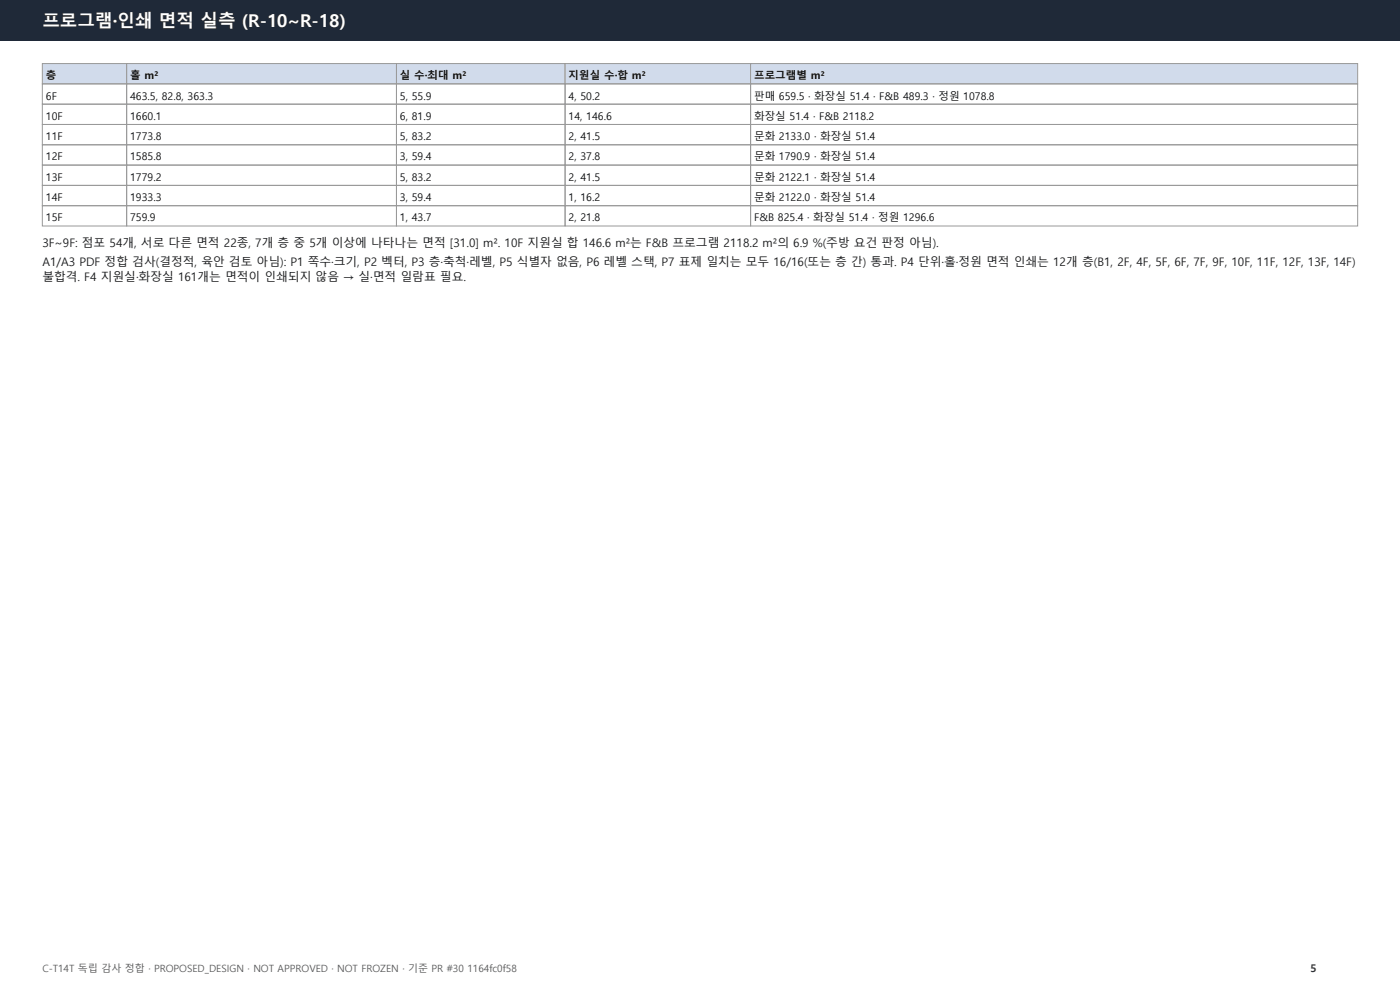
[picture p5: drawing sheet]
<svg xmlns="http://www.w3.org/2000/svg" width="420mm" height="297mm" viewBox="0 0 420 297" stroke-linecap="round" stroke-linejoin="round" font-family="sans-serif">
<defs><g id="words">
<text font-size="5.3" fill="#fff" x="12.7" y="8.1">프로그램·인쇄 면적 실측 (R-10~R-18)</text>
<g font-size="3.5" fill="#1a1a1a">
<text x="12.7" y="74.1">3F~9F: 점포 54개, 서로 다른 면적 22종, 7개 층 중 5개 이상에 나타나는 면적 [31.0] m². 10F 지원실 합 146.6 m²는 F&amp;B 프로그램 2118.2 m²의 6.9 %(주방 요건 판정 아님).</text>
<text x="12.7" y="79.7">A1/A3 PDF 정합 검사(결정적, 육안 검토 아님): P1 쪽수·크기, P2 벡터, P3 층·축척·레벨, P5 식별자 없음, P6 레벨 스택, P7 표제 일치는 모두 16/16(또는 층 간) 통과. P4 단위·홀·정원 면적 인쇄는 12개 층(B1, 2F, 4F, 5F, 6F, 7F, 9F, 10F, 11F, 12F, 13F, 14F)</text>
<text x="12.7" y="84.3">불합격. F4 지원실·화장실 161개는 면적이 인쇄되지 않음 → 실·면적 일람표 필요.</text>
</g>
<g font-size="3.2" fill="#0d0d0d">
<text x="13.8" y="23.8">층</text>
<text x="39.1" y="23.8">홀 m²</text>
<text x="120" y="23.8">실 수·최대 m²</text>
<text x="170.6" y="23.8">지원실 수·합 m²</text>
<text x="226.2" y="23.8">프로그램별 m²</text>
<text x="13.8" y="29.8">6F</text>
<text x="39.1" y="29.8">463.5, 82.8, 363.3</text>
<text x="120" y="29.8">5, 55.9</text>
<text x="170.6" y="29.8">4, 50.2</text>
<text x="226.2" y="29.8">판매 659.5 · 화장실 51.4 · F&amp;B 489.3 · 정원 1078.8</text>
<text x="13.8" y="35.9">10F</text>
<text x="39.1" y="35.9">1660.1</text>
<text x="120" y="35.9">6, 81.9</text>
<text x="170.6" y="35.9">14, 146.6</text>
<text x="226.2" y="35.9">화장실 51.4 · F&amp;B 2118.2</text>
<text x="13.8" y="42">11F</text>
<text x="39.1" y="42">1773.8</text>
<text x="120" y="42">5, 83.2</text>
<text x="170.6" y="42">2, 41.5</text>
<text x="226.2" y="42">문화 2133.0 · 화장실 51.4</text>
<text x="13.8" y="48.1">12F</text>
<text x="39.1" y="48.1">1585.8</text>
<text x="120" y="48.1">3, 59.4</text>
<text x="170.6" y="48.1">2, 37.8</text>
<text x="226.2" y="48.1">문화 1790.9 · 화장실 51.4</text>
<text x="13.8" y="54.2">13F</text>
<text x="39.1" y="54.2">1779.2</text>
<text x="120" y="54.2">5, 83.2</text>
<text x="170.6" y="54.2">2, 41.5</text>
<text x="226.2" y="54.2">문화 2122.1 · 화장실 51.4</text>
<text x="13.8" y="60.3">14F</text>
<text x="39.1" y="60.3">1933.3</text>
<text x="120" y="60.3">3, 59.4</text>
<text x="170.6" y="60.3">1, 16.2</text>
<text x="226.2" y="60.3">문화 2122.0 · 화장실 51.4</text>
<text x="13.8" y="66.4">15F</text>
<text x="39.1" y="66.4">759.9</text>
<text x="120" y="66.4">1, 43.7</text>
<text x="170.6" y="66.4">2, 21.8</text>
<text x="226.2" y="66.4">F&amp;B 825.4 · 화장실 51.4 · 정원 1296.6</text>
</g>
<text font-size="3.2" fill="#333" x="393.2" y="291.4">5</text>
<text font-size="3" fill="#595959" x="12.7" y="291.4">C-T14T 독립 감사 정합 · PROPOSED_DESIGN · NOT APPROVED · NOT FROZEN · 기준 PR #30 1164fc0f58</text>
</g></defs>
<path d="M0 0h420v12h-420z" fill="#1f2938"/>
<g fill="#d1dbeb" stroke="#999" stroke-width=".3">
<path d="M12.7 19h25.3v6.1h-25.3z"/>
<path d="M38 19h80.9v6.1h-80.9z"/>
<path d="M118.9 19h50.6v6.1h-50.6z"/>
<path d="M169.5 19h55.7v6.1h-55.7z"/>
<path d="M225.2 19h182.1v6.1h-182.1z"/>
</g>
<g fill="none" stroke="#999" stroke-width=".3">
<path d="M12.7 25.1h25.3v6.1h-25.3zM12.7 31.2h25.3v6.1h-25.3zM12.7 37.3h25.3v6.1h-25.3zM38 25.1h80.9v6.1h-80.9zM38 31.2h80.9v6.1h-80.9zM38 37.3h80.9v6.1h-80.9zM118.9 25.1h50.6v6.1h-50.6zM118.9 31.2h50.6v6.1h-50.6zM118.9 37.3h50.6v6.1h-50.6zM169.5 25.1h55.7v6.1h-55.7zM169.5 31.2h55.7v6.1h-55.7zM169.5 37.3h55.7v6.1h-55.7z"/>
<path d="M225.2 25.1h182.1v6.1h-182.1zM225.2 31.2h182.1v6.1h-182.1zM225.2 37.3h182.1v6.1h-182.1zM12.7 43.4h25.3v6.1h-25.3zM12.7 49.5h25.3v6.1h-25.3zM12.7 55.6h25.3v6h-25.3zM38 43.4h80.9v6.1h-80.9zM38 49.5h80.9v6.1h-80.9zM38 55.6h80.9v6h-80.9zM118.9 43.4h50.6v6.1h-50.6zM118.9 49.5h50.6v6.1h-50.6zM118.9 55.6h50.6v6h-50.6z"/>
<path d="M169.5 43.4h55.7v6.1h-55.7zM169.5 49.5h55.7v6.1h-55.7zM169.5 55.6h55.7v6h-55.7zM225.2 43.4h182.1v6.1h-182.1zM225.2 49.5h182.1v6.1h-182.1zM225.2 55.6h182.1v6h-182.1zM12.7 61.6h25.3v6.1h-25.3zM38 61.6h80.9v6.1h-80.9zM118.9 61.6h50.6v6.1h-50.6zM169.5 61.6h55.7v6.1h-55.7zM225.2 61.6h182.1v6.1h-182.1z"/>
</g>
<use href="#words"/>
</svg>
